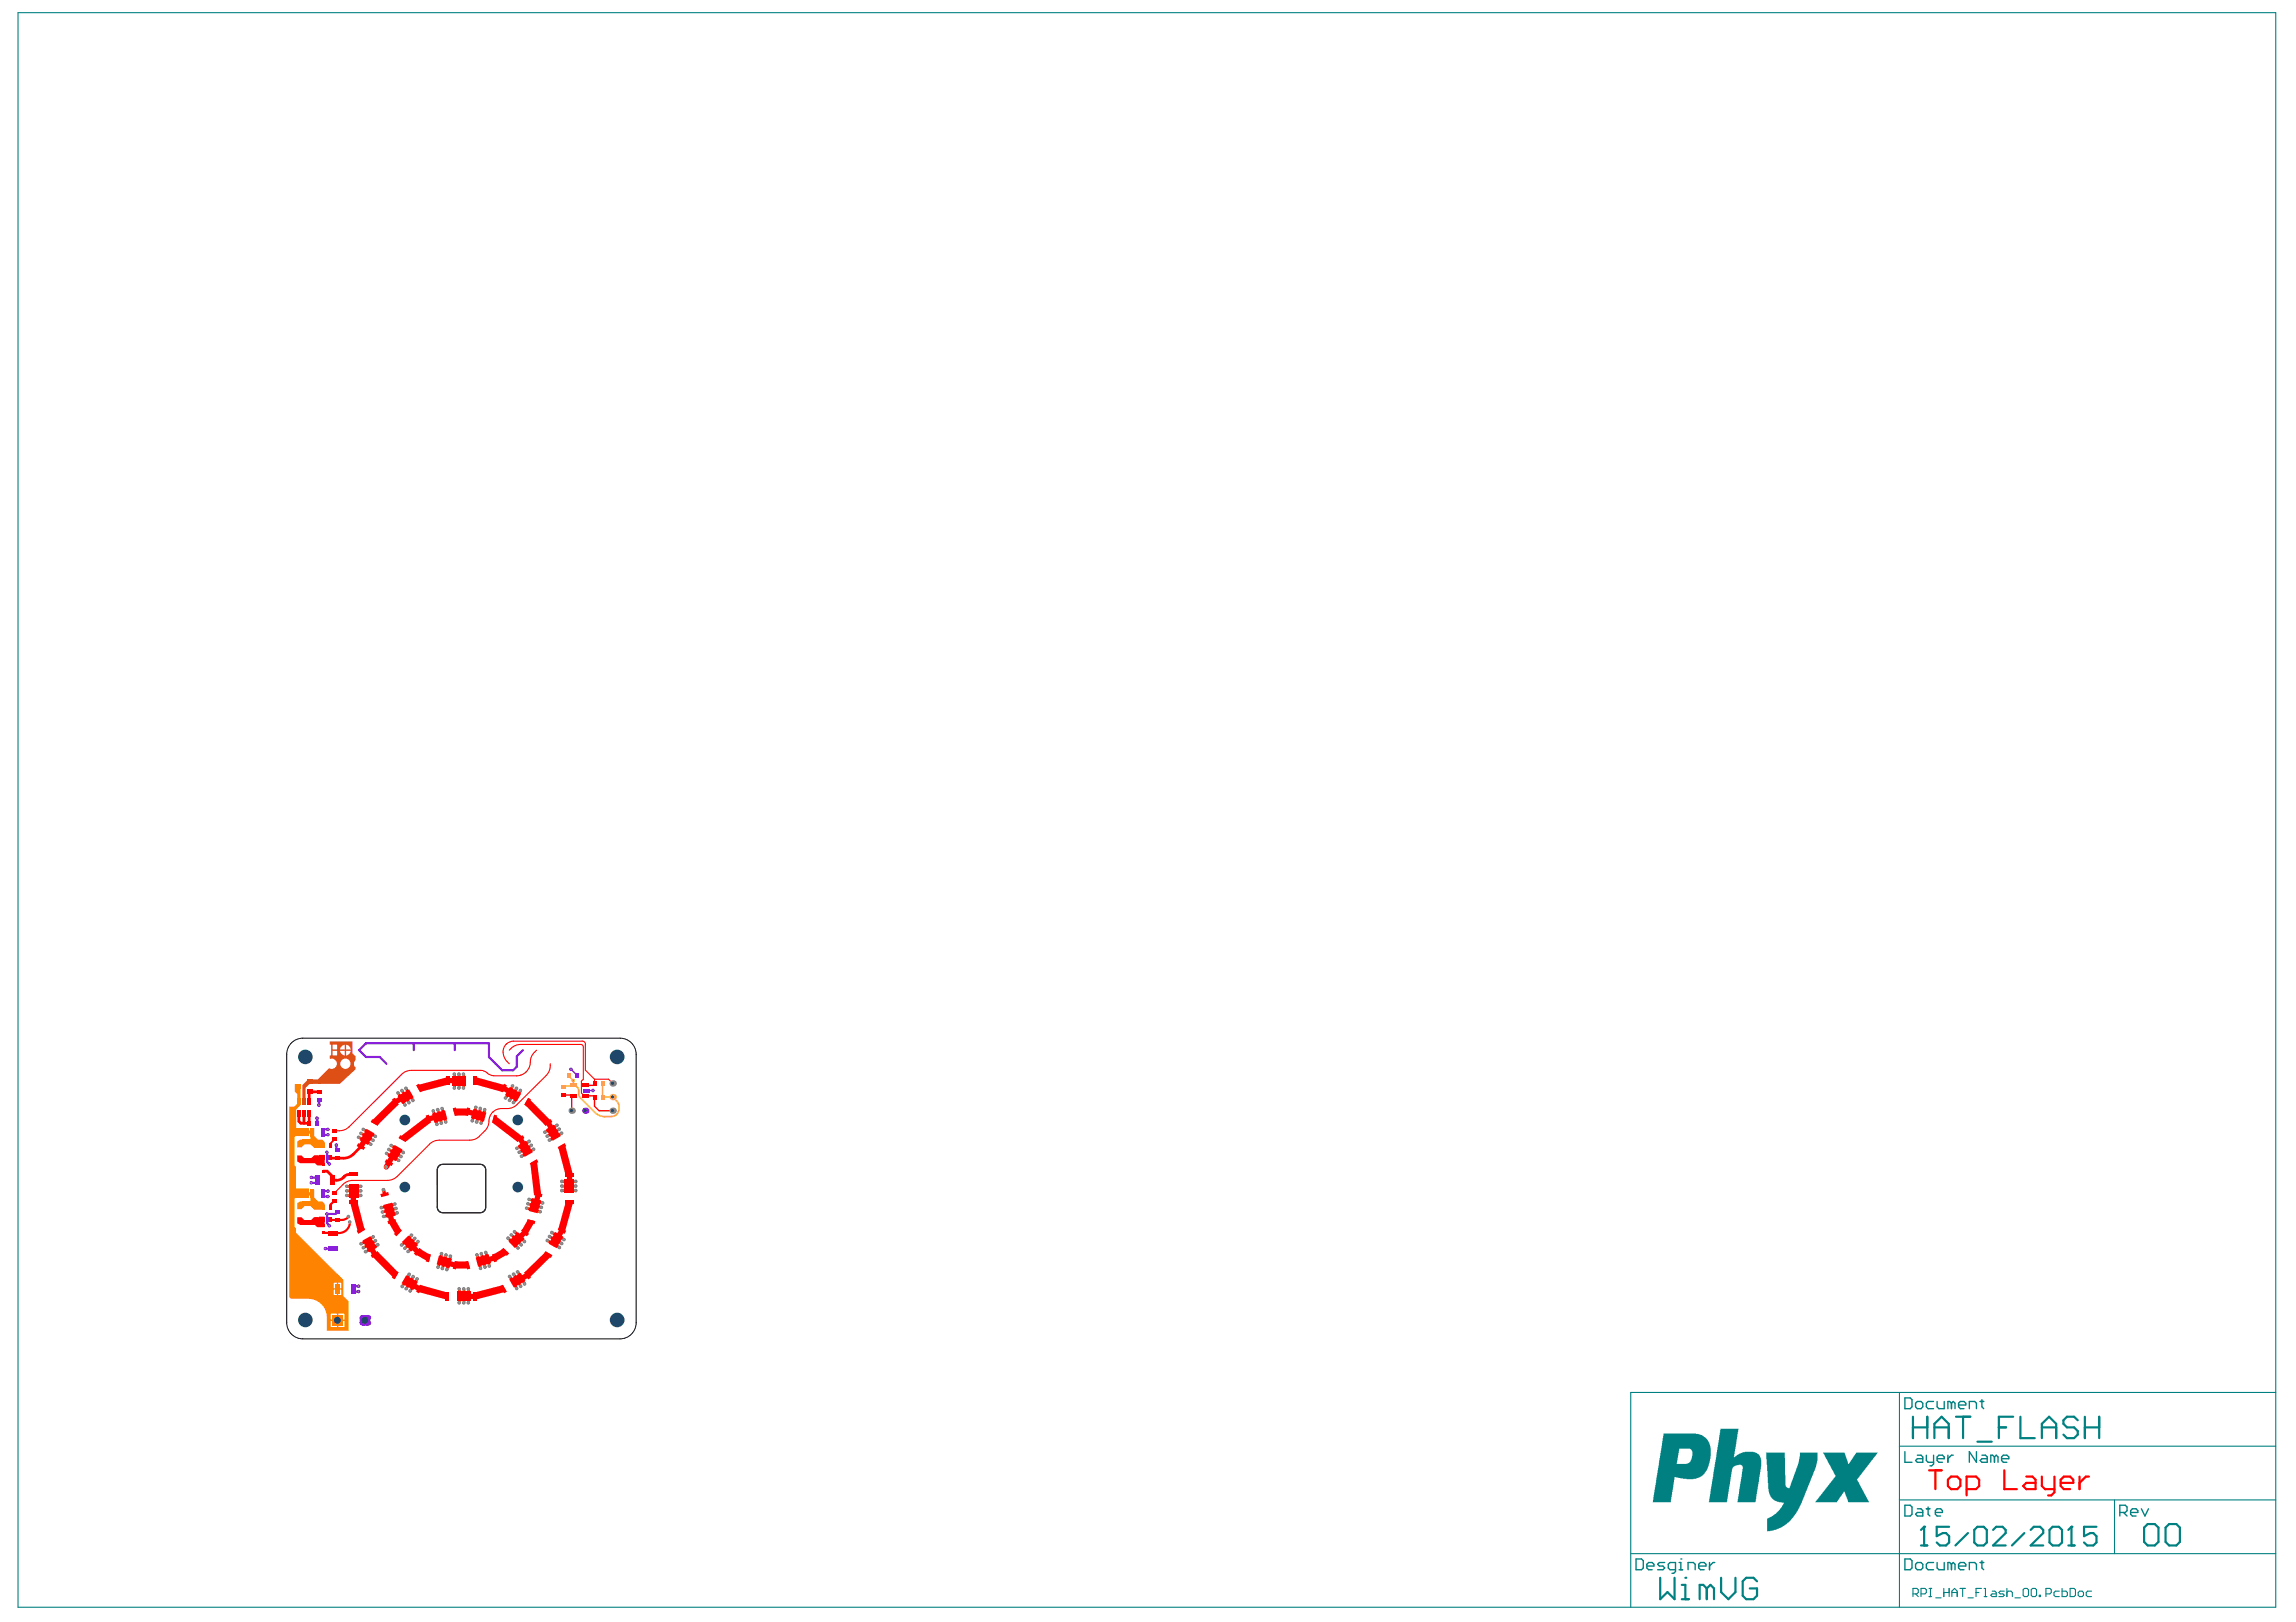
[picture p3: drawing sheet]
<svg xmlns="http://www.w3.org/2000/svg" width="297mm" height="210mm" viewBox="0 0 297 210" stroke-linecap="round" stroke-linejoin="round" font-family="sans-serif">
<g fill="#008080">
<path d="M228.5 188h2.4l.1 3.8a.68 .68 0 0 0 .2 .7l.3 .1 .2-.3 .1-.6 .9-2.3 .2-.9v-.5h2.2v1l-.3 1.3-.2 .2-.4 1.2-.3 .6-.8 2.2-.9 1.7-1.1 1.1-.8 .4-1 .4-.7 .1v-1.2a.42 .42 0 0 1 .4-.6l.7-.5 .4-.4 .4-.5 .3-.5-.7-.1-.5-.2-.5-.5-.2-.5z"/>
<path d="M235.8 188h2.8l.4 1.1 .1 .3h.1l.2-.2 .1-.3h.1l.6-.9h2.7l-1.4 2-.6 .5-.1 .3-.2 .2-.1 .3-.3 .1 1.6 3h-2.7l-.5-1.4h-.1l-.8 1.4h-2.9l2.6-3.2a.36 .36 0 0 0-.1-.5z"/>
<path d="M222.6 184.9h2.3l-.6 3.7 .8-.5 .6-.2h1.3l.5 .3 .3 .3 .1 .4v.9l-.8 4.6h-2.3l.6-4.1a.59 .59 0 0 0-.1-.7h-.4l-.5 .1v.1a.59 .59 0 0 0-.3 .7l-.7 3.9h-2.3z"/>
<path d="M215.2 185.5h4.2l.8 .2 .7 .6 .3 .5 .1 .6v1.4l-.2 .9-.3 .7-.3 .4-.5 .4-.9 .2h-.9l-1.6-.2-.4 3.2h-2.4zM217.2 187.5l-.3 1.9h1.3l.3-.1 .3-.5 .2-.5a.91 .91 0 0 0-.3-.8z"/>
</g>
<path d="M56.8 150.9l.5-.2h4.8l.4 .1a.69 .69 0 0 1 .3 .6v4.8a.69 .69 0 0 1-.7 .7h-4.8a.69 .69 0 0 1-.7-.7v-4.8z" fill="none" stroke="#808080" stroke-width=".13"/>
<g fill="none" stroke="#008080" stroke-width=".14">
<path d="M2.3 1.6h292.1v206.4h-292.1zM245.7 180.2v27.8M245.7 194.1h48.7M245.7 187.2h48.7M273.6 194.1v7M294.4 180.2h-83.4v27.8M211 201.1h83.4M247.5 206.3h.5l.2-.2v-.4l-.2-.1h-.5v1M247.8 206.3l.4 .3M248.5 206.3h.5l.2-.2v-.4l-.2-.1h-.5v1M249.6 205.6h.3M249.6 206.6h.3"/>
<path d="M249.7 205.6v1M250.4 206.8h.7M251.5 205.6v1M251.5 206.1h.7M252.2 205.6v1M252.5 206.1h.7M252.5 206.6v-.7l.4-.3 .3 .3v.7M253.6 205.6h.6M253.9 205.6v1M254.6 206.8h.7M255.6 206.1h.4M256.4 205.6h-.8v1"/>
<path d="M256.7 205.6h.2v1M256.7 206.6h.3M257.7 205.9h.4l.2 .2v.5h-.6l-.1-.2 .1-.1h.6M259.3 205.9h-.5l-.2 .2 .2 .2h.3l.2 .1-.2 .2h-.5M259.6 206.1l.2-.2h.4l.1 .2v.5M259.6 205.6v1M260.7 206.8h.7M261.9 205.6h.4l.1 .1v.7l-.1 .2h-.4l-.2-.2v-.7zM262.9 205.6h.4l.2 .1v.7l-.2 .2h-.4l-.1-.2v-.7zM263.8 206.4h.2v.2h-.2zM264.7 206.3h.5l.2-.2v-.4l-.2-.1h-.5v1M266.4 205.9h-.5l-.2 .2v.3l.2 .2h.5"/>
<path d="M266.8 205.6v1h.5l.2-.2v-.3l-.2-.2h-.5M267.8 205.6h.5l.2 .1v.7l-.2 .2h-.5zM268.9 206.1l.1-.2h.4l.1 .2v.3l-.1 .2h-.4l-.1-.2zM270.6 205.9h-.5l-.2 .2v.3l.2 .2h.5"/>
</g>
<g fill="none" stroke="#008080" stroke-width=".18">
<path d="M246.4 194.8h.7l.3 .2v1l-.3 .2h-.7zM246.4 180.9h.7l.3 .2v1l-.3 .2h-.7zM246.4 187.9v1.3h1M247.8 181.6l.2-.2h.5l.3 .2v.5l-.3 .2h-.5l-.2-.2zM248 195.3h.5l.3 .2v.7h-.8l-.2-.2 .2-.3h.8M248 188.3h.5l.3 .2v.7h-.8l-.2-.2 .2-.2h.8M249.2 195.3h.5M249.2 188.3v.7l.2 .2h.8M249.4 195v1l.3 .2M250.2 181.4h-.8l-.2 .2v.5l.2 .2h.8M250.2 188.3v1.2l-.3 .2h-.2M250.4 195.7h.9v-.2l-.2-.2h-.5l-.2 .2v.5l.2 .2h.5"/>
<path d="M250.6 188.8h.9v-.3l-.2-.2h-.5l-.2 .2v.5l.2 .2h.5M250.6 181.4v.7l.2 .2h.7v-.9M252 188.3v.9M252.5 181.6l-.3-.2h-.2v.9M252.5 181.6v.7M252.5 181.6l.2-.2 .2 .2v.7M252.7 188.3h-.2l-.5 .5M253.4 181.8h.9v-.2l-.2-.2h-.5l-.2 .2v.5l.2 .2h.5M254.8 182.3v-.9h.7l.2 .2v.7M255.7 187.9v1.3l-.9-1.3v1.3M256.2 181.4h.4M256.4 188.3h.5l.2 .2v.7h-.7l-.2-.2 .2-.2h.7"/>
<path d="M256.4 181.1v1l.2 .2M258 188.5l-.2-.2h-.2v.9M258 188.5v.7M258 188.5l.3-.2 .2 .2v.7M258.9 188.8h1v-.3l-.3-.2h-.4l-.3 .2v.5l.3 .2h.4M274.2 195.7h.8l.2-.2v-.5l-.2-.2h-.8v1.4M274.7 195.7l.5 .5M275.6 195.7h1v-.2l-.3-.2h-.4l-.3 .2v.5l.3 .2h.4M277 195.3l.5 .9 .5-.9M211.7 201.7h.7l.2 .3v.9l-.2 .2h-.7zM213.1 202.7h.9v-.3l-.3-.2h-.4l-.2 .2v.5l.2 .2h.4M215.4 202.2h-.7l-.2 .2 .2 .3h.4l.3 .2-.3 .2h-.6"/>
<path d="M216.8 203.1h-.7l-.3-.2v-.5l.3-.2h.7v1.2l-.3 .2h-.2M217.2 203.1h.5M217.2 202.2h.3v.9M217.5 201.7h.1M218.4 203.1v-.9h.7l.2 .2v.7M219.8 202.7h.9v-.3l-.2-.2h-.5l-.2 .2v.5l.2 .2h.5M221.2 202.2v.9M221.9 202.2h-.3l-.4 .5M246.4 201.7h.7l.3 .3v.9l-.3 .2h-.7zM247.8 202.4l.2-.2h.5l.3 .2v.5l-.3 .2h-.5l-.2-.2zM250.2 202.2h-.8l-.2 .2v.5l.2 .2h.8M250.6 202.2v.7l.2 .2h.7v-.9"/>
<path d="M252.5 202.4l-.3-.2h-.2v.9M252.5 202.4v.7M252.5 202.4l.2-.2 .2 .2v.7M253.4 202.7h.9v-.3l-.2-.2h-.5l-.2 .2v.5l.2 .2h.5M254.8 203.1v-.9h.7l.2 .2v.7M256.2 202.2h.4M256.4 202v.9l.2 .2"/>
</g>
<g fill="none" stroke="#008080" stroke-width=".28">
<path d="M247.5 183.3v2.8M247.5 184.7h1.8M248.5 200h.8M248.9 197.6h.1M248.9 197.6v2.4M248.9 197.6l-.4 .4M249.3 183.3v2.8M250.3 184.7h1.8M250.3 186.1v-1.8l.9-1 .9 1v1.8M252.2 197.6h-1.6v1.2l.8-.4h.4l.4 .4v.8l-.4 .4h-.8l-.4-.4M253 183.3h1.9M254 183.3v2.8"/>
<path d="M254.6 198.4l-1.6 1.6M255.4 198l.4-.4h.8l.4 .4v1.6l-.4 .4h-.8l-.4-.4zM255.8 186.6h1.9M257.9 198l.4-.4h.8l.4 .4v.4l-1.6 1.6h1.6M258.6 184.7h.9M260.4 183.3h-1.8v2.8M261.4 183.3v2.8h1.8M261.9 198.4l-1.6 1.6M262.7 198l.4-.4h.8l.4 .4v.4l-1.6 1.6h1.6M264.2 184.7h1.8M264.2 186.1v-1.8l.9-1 .9 1v1.8M265.1 198l.5-.4h.8l.4 .4v1.6l-.4 .4h-.8l-.5-.4z"/>
<path d="M267.6 200h.8M268 197.6h.1M268 197.6v2.4M268 197.6l-.4 .4M268.8 183.8l-.5-.5h-.9l-.4 .5v.5l.4 .4h.9l.5 .5v.5l-.5 .4h-.9l-.4-.4M269.7 184.7h1.9M269.7 183.3v2.8M271.2 197.6h-1.6v1.2l.8-.4h.4l.4 .4v.8l-.4 .4h-.8l-.4-.4M271.6 183.3v2.8M277.4 197.7l.4-.5h1l.4 .5v1.8l-.4 .5h-1l-.4-.5zM280.2 197.7l.4-.5h1l.4 .5v1.8l-.4 .5h-1l-.4-.5zM214.8 204.2v2.8l.9-1 .9 1v-2.8"/>
<path d="M217.6 207h.9M217.6 205.1h.4v1.9M218 204.2h.1M220.8 205.6l-.4-.5h-.5v1.9M220.8 205.6v1.4M220.8 205.6l.5-.5 .4 .5v1.4M222.7 204.2v1.8l.9 1 .9-1v-1.8M227.3 204.6l-.4-.4h-1l-.4 .4v1.9l.4 .5h1l.4-.5v-.9h-.9"/>
</g>
<g fill="#f00">
<path d="M43.1 147.3h.3v.1l-.5 .6v.6h-.3v-.7l.5-.4z"/>
<path d="M40.7 149.5h1.3v1.3h-1l-.3-.3z"/>
</g>
<path d="M38.1 140.3h.8v2.6h-.4v-1.3l-.4-.3z" fill="#fd8300"/>
<path d="M40.7 157.5h1.3v1.3h-1l-.3-.3z" fill="#f00"/>
<g fill="#fd8300">
<path d="M38.5 147.7l.3-.2h2l.4 .2v.8h-.6l-.4-.4h-.8l-.4 .4h-.5z"/>
<path d="M38.5 155.7l.3-.2h2l.4 .2v.8h-.6l-.4-.4h-.8l-.4 .4h-.5z"/>
</g>
<g fill="#f00">
<path d="M38.5 149.5h.5l.4 .4h.8l.4-.4h.6v.8l-.4 .2h-2l-.3-.2z"/>
<path d="M50.2 158l.9-.2 .8 1.5-.6 .6z"/>
<path d="M48 145.2l3.1-3.1 .5 .8-2.8 2.7z"/>
<path d="M54.3 166.3l3.8 1v1l-4.2-1.2z"/>
<path d="M53.6 162.2l.6-.6 1.5 .8-.2 .9z"/>
<path d="M58.6 143.5h2.2l-.3 .9h-1.6z"/>
<path d="M68.3 157.8l.9 .2-1.1 1.9-.6-.6z"/>
<path d="M38.5 157.5h.5l.4 .4h.8l.4-.4h.6v.8l-.4 .2h-2l-.3-.2z"/>
<path d="M48 162.4l.8-.5 2.7 2.8-.4 .8z"/>
<path d="M53.9 140.5l4.2-1.2v1l-3.7 1z"/>
<path d="M58.9 163.3h1.6l.3 .9h-2.2z"/>
<path d="M72.2 148.5l.9-.5 1.1 4.2h-1z"/>
<path d="M73.2 155.4h1l-1.2 4.2-.8-.4z"/>
</g>
<path d="M40.2 154h.4v1l.5 .5h.6l.3 .3v.8h-1.3l-.5-.6z" fill="#fd8300"/>
<g fill="#f00">
<path d="M61.3 167.3l3.8-1 .4 .8-4.2 1.2z"/>
<path d="M63.7 162.4l1.4-.8 .8 .6-2 1.1z"/>
<path d="M68.3 142.1l3.1 3.1-.8 .5-2.7-2.8z"/>
</g>
<path d="M40.2 146h.4v1l.5 .5h.6l.3 .3v.8h-1.3l-.5-.6z" fill="#fd8300"/>
<path d="M39.1 140.4l.8-.7h1.7v.6h-1.5l-.6 .5v2.1h-.4z" fill="#de4f16"/>
<g fill="#f00">
<path d="M45.2 155.4h1l1 3.8-.8 .4z"/>
<path d="M51.6 147.3l3.9-3 .2 1-3.2 2.5z"/>
<path d="M61.3 139.3l4.3 1.2-.5 .8-3.8-1z"/>
<path d="M67.8 164.7l2.8-2.7 .8 .4-3.1 3.1z"/>
<path d="M68.6 150.5l.8-.4 .7 4.8-1-.3z"/>
</g>
<path d="M42.7 134.8h2.9v1.5l.4 .4a.84 .84 0 0 1-.2 .8v.3l.2 .3v.3l-2 1.9h-2.9v-.6l1.5-1.5a.66 .66 0 0 0 1-.4 .66 .66 0 0 0-.9-.8v-.4h.1v-1.4h-.1zM44.8 135.2v.6h.6l-.2-.4zM44.2 135.4l-.2 .4h.6v-.6zM43 135.2v.6h.6v-.6zM44.8 136v.6h.1a.67 .67 0 0 0 .5-.6zM44 136l.2 .4 .4 .2v-.6zM43 136v.6h.6v-.6zM44 137.7a.67 .67 0 0 0 1.3 0 .67 .67 0 0 0-1.3 0z" fill="#de4f16"/>
<path d="M63.9 144.3l3.9 3-.9 .5-3.2-2.5z" fill="#f00"/>
<path d="M37.4 143.2h.9v2.8h1.7v.4h.4v.2h-.4v.4h-1.7l-.2 .2v3.5l.2 .2v2.9h1.7v.6h.4v.2h-.4v.4h-1.7l-.2 .1v3.6l.2 .2v.6l6.1 6.1v2.1l.7 .7v3.8h-2.8a5 5 0 0 0-.3-2.8 2.4 2.4 0 0 0-2.1-1.3h-2.1a.36 .36 0 0 1-.4-.4zM43.8 166v.7h.4v-.7zM43.2 166v.7h.4v-.7zM43.8 166.9v.7h.4v-.7zM43.2 166.9v.7h.4v-.7zM43.8 170v.8h.8v-.8zM42.8 170v.8h.8v-.8zM43.8 171v.7h.8v-.7zM42.8 171v.7h.8v-.7z" fill="#fd8300"/>
<path d="M56.8 150.9l.5-.2h4.8l.4 .1a.69 .69 0 0 1 .3 .6v4.8a.69 .69 0 0 1-.7 .7h-4.8a.69 .69 0 0 1-.7-.7v-4.8z" fill="none" stroke="#808080" stroke-width=".13"/>
<g fill="none" stroke="#f00" stroke-width=".35">
<path d="M58.8 139v1.8M59.4 139v1.8M60 139v1.8M38.7 144.2v.9l.2 .3h1.1v-1.2M39.3 144.2v1.2M41.3 141.3h-1.1l-.2 .2v1M41.8 151.6h.5l.7 .7v.4a1.54 1.54 0 0 0 1.4-.3M44.4 152.4h.1M44.6 152.2h.1M44.6 152.2l-.2 .2M44.9 154.7h1.8M44.9 153.5h1.8"/>
<path d="M44.9 154.1h1.8M45.7 152a1.25 1.25 0 0 0-1.1 .2M46.4 147.2l1.6 .9M46.7 148.4a3.2 3.2 0 0 1-1.9 1.4l-2 .1M46.7 146.7l1.6 .9M47 146.2l1.6 .9M50 149.3l1.6 .9M50.3 148.8l1.6 .9M50.6 148.3l1.6 .9M51.1 155.8l-1.7 .5M51.2 156.4l-1.7 .5M51.4 157l-1.7 .4"/>
<path d="M51.5 141.4l.9 1.6M52 141.1l.9 1.6M52.5 140.8l.9 1.6M53.3 159.9l-1.3 1.2M56.1 143.8l.4 1.7M56.7 143.6l.4 1.8M57.2 143.5l.5 1.7M61.6 143.3l-.5 1.7M62.2 143.5l-.5 1.7M62.7 143.6l-.4 1.7M66.2 159.8l1.2 1.3M66.3 140.5l-.9 1.6"/>
<path d="M66.6 159.4l1.3 1.3M66.8 140.8l-.9 1.6M67.4 141.1l-.9 1.6M68.2 156.4l1.7 .4M68.3 155.8l1.8 .5M68.5 155.2l1.7 .5M68.5 147.7l-1.6 .9M68.8 148.2l-1.6 .9M69.1 148.7l-1.6 .9M71.4 159.5l1.6 .9M72.1 145.6l-1.6 .9M72.4 146.1l-1.6 .9"/>
<path d="M72.7 146.7l-1.6 .9M72.7 153.5h1.8M72.7 154.1h1.8M72.7 152.9h1.8M48.3 160.1l-1.6 .9M48.6 160.6l-1.6 .9M48.9 161.1l-1.6 .9M53 164.9l-.9 1.6M53.5 165.2l-.9 1.6M53.7 160.3l-1.3 1.2M54 165.5l-.9 1.6M54.1 160.7l-1.3 1.3"/>
<path d="M57.1 162.3l-.4 1.7M57.7 162.4l-.4 1.8M58.3 162.6l-.5 1.7M59.4 166.8v1.8M60 166.8v1.8M60.6 166.8v1.8M61.7 162.4l.5 1.7M62.3 162.3l.5 1.7M62.9 162.1l.4 1.7M65.7 160.2l1.3 1.3M66 165.2l.9 1.6M66.5 164.9l.9 1.6"/>
<path d="M67 164.6l.9 1.6M70.8 160.5l1.6 .9M71.1 160l1.6 .9"/>
</g>
<path d="M53.5 135v.9M58.8 135v.9M67.7 135.9l-.8 .8v1.3l-.5 .5h-1.4l-1.7-1.7v-1.8h-16l-.8 .9 .8 .9h1.8l.9 .9M40.3 152.4h.7v.7h-.7M42.3 149.1v1.2l.3 .3M42.4 146.2h-.7v.7h.7M42.4 154.2h-.7v.6h.7M43.5 156.8h.2l-.3 .3h-1.1v1.2l.3 .3M43.5 148.2v.6h.2M42.1 161.6h1M46.4 166.5h-.7v.6h.7" fill="none" stroke="#8a20db" stroke-width=".28"/>
<path d="M41 144.7v.7M41.3 142.4v.6" fill="none" stroke="#8a20db" stroke-width=".35"/>
<g fill="none" stroke="#f00" stroke-width=".28">
<path d="M42.8 149.8v.1M43.3 155.4l-.5 .5v.3M45 157.6l-.2 .1-.6 .2h-1.4v-.1M45.1 157.5l-.1 .1M45.3 158.1a1.43 1.43 0 0 1-1.5 1.5h-2M249.6 190.3h1.6M250.4 190.3v2.4M252 191.5l.4-.4h.8l.4 .4v.8l-.4 .4h-.8l-.4-.4zM254.4 192.7h1.2l.5-.4v-.8l-.5-.4h-1.2v2.4M259.3 190.3v2.4h1.6M262.1 191.1h.8l.4 .4v1.2h-1.2l-.4-.4 .4-.4h1.2M264.2 191.1v1.2l.4 .4h1.2"/>
<path d="M265.8 191.1v2l-.4 .4h-.4M266.6 191.9h1.6v-.4l-.4-.4h-.8l-.4 .4v.8l.4 .4h.8M269 191.1v1.6M270.3 191.1h-.5l-.8 .8"/>
</g>
<g fill="none" stroke="#f00" stroke-width=".14">
<path d="M65.1 136.1a1.73 1.73 0 0 0 .5 1.3M65.5 135.1a1.5 1.5 0 0 0-.4 1M65.5 135.1h.1M65.6 137.4l.3 .3M65.9 135.9a1.9 1.9 0 0 1 1.5-.7h7.9l.2 .3v4.2l-.3 .2v1.5l.4 .4h.2M68.1 138.7l-.5 .3-.6 .2h-3.1a1.62 1.62 0 0 1-1.1-.5l-.6-.2h-9a1.77 1.77 0 0 0-1.2 .5l-6.8 6.8M68.1 138.7h.1M69.4 135.9a2.18 2.18 0 0 0-.8 1.9l-.2 .5-.3 .4M71.2 137.7a1.88 1.88 0 0 1-.5 1.5l-3.8 3.7a2.13 2.13 0 0 1-2 .6 1.66 1.66 0 0 0-1.2 .4M75.3 134.7l.4 .2v.2M75.3 134.7h-8.9l-.5 .1-.4 .3M75.7 135.1v3.4l1.2 1.2"/>
<path d="M76.9 139.7v.6M76.9 139.7h1.8l.6 .5M45.2 145.8a2.08 2.08 0 0 1-1.9 .5M62.7 146.3a2.53 2.53 0 0 1-1.9 1.3h-4a1.77 1.77 0 0 0-1.2 .5l-4.2 4.1a1.82 1.82 0 0 1-1.3 .6h-4.5a1.77 1.77 0 0 0-1.2 .5l-1.1 1.1M63.7 143.9a1.9 1.9 0 0 0-.5 1.5l-.2 .7-.3 .2M63.7 143.9h.1"/>
</g>
<path d="M42.8 148.1v.1M72.9 141.6l1.3 .2h-.2v1.9M75.8 141.8h1.1M76.9 140.3v.2h-1.1M76.9 142v1.2l.6 .5h1.8" fill="none" stroke="#f00" stroke-width=".18"/>
<g fill="none" stroke="#f00" stroke-width=".69">
<path d="M57.9 139.8h1.4l.1 .1M45.8 154.1l-.1 .1v1.4M47.4 147.1l-.7 1.3M50.4 156.6l.3 1.5M51 149.2l-1 1.8M52.5 141.9l-1.4 .7M56.9 144.5l-1.5 .3M60.5 143.9l1.4 .4M65.1 140.8l1.3 .7v.1M67.3 147.3l.7 1.3M67.9 159.5l-1.1 1M69.6 154.6l-.4 1.4"/>
<path d="M70.9 145.3l.7 1.3M72.7 159.2l-.8 1.3M73.7 152v1.4l-.1 .1M47.8 161v.1l.7 1.3M53 166v.1l1.3 .7M53 160.9l1.1 1.1M57.5 163.3l1.4 .4M60 167.7l.1 .1h1.4M64 162.8l-1.5 .3M68.3 165l-1.3 .7h-.1"/>
</g>
<path d="M73.6 139.2l.6 .7v.6M73 140.5h1.1M74.2 140.5h.1M78 140.3v1.7" fill="none" stroke="#ffc51a" stroke-width=".18"/>
<path d="M74.2 140.5a.75 .75 0 0 1 .7 1l.2 .6 1.9 1.9a2.31 2.31 0 0 0 2.1 .5M79.3 142h.1M79.3 142v.1M79.3 142a1.9 1.9 0 0 1 .7 .9l.1 .2a1.1 1.1 0 0 1-1 1.4M79.3 142h-1.3" fill="none" stroke="#ffc51a" stroke-width=".21"/>
<path d="M37.8 154.5h2.6M37.8 146.5h2.6M38.7 142.5v.4l-.9 .9v19.7l2.7 2.6" fill="none" stroke="#fd8300" stroke-width=".42"/>
<path d="M49.6 154l.2 .6" fill="none" stroke="#f00" stroke-width=".42"/>
<path d="M73.9 138.4l.7 .7M74.6 139.1l.1 .1M75.8 141.1h.9" fill="none" stroke="#8a20db" stroke-width=".18"/>
<circle cx="50" cy="151" r=".23" fill="#808080"/>
<circle cx="50" cy="151" r=".1" fill="#a6968d"/>
<circle cx="49.6" cy="154" r=".24" fill="#808080"/>
<circle cx="49.6" cy="154" r=".1" fill="#a6968d"/>
<circle cx="45.3" cy="158.1" r=".23" fill="#808080"/>
<circle cx="45.3" cy="158.1" r=".09" fill="#a6968d"/>
<circle cx="45.1" cy="157.4" r=".24" fill="#808080"/>
<circle cx="45.1" cy="157.4" r=".1" fill="#a6968d"/>
<circle cx="46.4" cy="166.4" r=".24" fill="#8a20db"/>
<circle cx="46.4" cy="166.4" r=".1" fill="#a6968d"/>
<circle cx="46.4" cy="167.1" r=".23" fill="#8a20db"/>
<circle cx="46.4" cy="167.1" r=".1" fill="#a6968d"/>
<circle cx="42.4" cy="154.1" r=".23" fill="#8a20db"/>
<circle cx="42.4" cy="154.1" r=".09" fill="#a6968d"/>
<circle cx="42.4" cy="154.8" r=".23" fill="#8a20db"/>
<circle cx="42.4" cy="154.8" r=".09" fill="#a6968d"/>
<circle cx="42.4" cy="146.2" r=".23" fill="#8a20db"/>
<circle cx="42.4" cy="146.2" r=".09" fill="#a6968d"/>
<circle cx="42.4" cy="146.8" r=".23" fill="#8a20db"/>
<circle cx="42.4" cy="146.9" r=".09" fill="#a6968d"/>
<circle cx="40.3" cy="152.4" r=".23" fill="#8a20db"/>
<circle cx="40.3" cy="152.4" r=".1" fill="#a6968d"/>
<circle cx="40.3" cy="153.1" r=".23" fill="#8a20db"/>
<circle cx="40.3" cy="153.1" r=".1" fill="#a6968d"/>
<circle cx="42.1" cy="161.6" r=".23" fill="#8a20db"/>
<circle cx="42.1" cy="161.6" r=".1" fill="#a6968d"/>
<circle cx="42.3" cy="157.1" r=".23" fill="#8a20db"/>
<circle cx="42.3" cy="157.1" r=".09" fill="#a6968d"/>
<circle cx="42.6" cy="158.6" r=".24" fill="#8a20db"/>
<circle cx="42.6" cy="158.6" r=".1" fill="#a6968d"/>
<circle cx="50.6" cy="148.2" r=".23" fill="#808080"/>
<circle cx="50.6" cy="148.2" r=".09" fill="#a6968d"/>
<circle cx="52.2" cy="149.2" r=".23" fill="#808080"/>
<circle cx="52.2" cy="149.1" r=".1" fill="#a6968d"/>
<circle cx="51.6" cy="150.2" r=".23" fill="#808080"/>
<circle cx="51.6" cy="150.2" r=".1" fill="#a6968d"/>
<circle cx="50" cy="149.3" r=".23" fill="#808080"/>
<circle cx="50" cy="149.3" r=".09" fill="#a6968d"/>
<circle cx="51.9" cy="149.7" r=".24" fill="#808080"/>
<circle cx="51.9" cy="149.7" r=".1" fill="#a6968d"/>
<circle cx="50.3" cy="148.7" r=".23" fill="#808080"/>
<circle cx="50.3" cy="148.7" r=".09" fill="#a6968d"/>
<circle cx="69" cy="148.7" r=".23" fill="#808080"/>
<circle cx="69" cy="148.7" r=".1" fill="#a6968d"/>
<circle cx="67.5" cy="149.6" r=".23" fill="#808080"/>
<circle cx="67.5" cy="149.6" r=".1" fill="#a6968d"/>
<circle cx="66.9" cy="148.6" r=".24" fill="#808080"/>
<circle cx="66.9" cy="148.6" r=".1" fill="#a6968d"/>
<circle cx="68.4" cy="147.7" r=".24" fill="#808080"/>
<circle cx="68.4" cy="147.7" r=".1" fill="#a6968d"/>
<circle cx="67.2" cy="149.1" r=".24" fill="#808080"/>
<circle cx="67.2" cy="149.1" r=".1" fill="#a6968d"/>
<circle cx="68.7" cy="148.2" r=".23" fill="#808080"/>
<circle cx="68.7" cy="148.2" r=".09" fill="#a6968d"/>
<circle cx="49.5" cy="156.9" r=".23" fill="#808080"/>
<circle cx="49.5" cy="156.8" r=".09" fill="#a6968d"/>
<circle cx="51.2" cy="156.4" r=".23" fill="#808080"/>
<circle cx="51.2" cy="156.4" r=".09" fill="#a6968d"/>
<circle cx="49.6" cy="157.4" r=".23" fill="#808080"/>
<circle cx="49.6" cy="157.4" r=".1" fill="#a6968d"/>
<circle cx="51.4" cy="156.9" r=".24" fill="#808080"/>
<circle cx="51.4" cy="156.9" r=".1" fill="#a6968d"/>
<circle cx="51.1" cy="155.8" r=".23" fill="#808080"/>
<circle cx="51.1" cy="155.8" r=".09" fill="#a6968d"/>
<circle cx="49.3" cy="156.3" r=".24" fill="#808080"/>
<circle cx="49.3" cy="156.3" r=".1" fill="#a6968d"/>
<circle cx="51.9" cy="161.1" r=".23" fill="#808080"/>
<circle cx="52" cy="161.1" r=".1" fill="#a6968d"/>
<circle cx="53.2" cy="159.8" r=".24" fill="#808080"/>
<circle cx="53.2" cy="159.8" r=".1" fill="#a6968d"/>
<circle cx="54.1" cy="160.7" r=".23" fill="#808080"/>
<circle cx="54.1" cy="160.7" r=".09" fill="#a6968d"/>
<circle cx="52.8" cy="161.9" r=".23" fill="#808080"/>
<circle cx="52.8" cy="161.9" r=".09" fill="#a6968d"/>
<circle cx="53.7" cy="160.3" r=".23" fill="#808080"/>
<circle cx="53.7" cy="160.3" r=".09" fill="#a6968d"/>
<circle cx="52.4" cy="161.5" r=".23" fill="#808080"/>
<circle cx="52.4" cy="161.5" r=".1" fill="#a6968d"/>
<circle cx="56.6" cy="164" r=".23" fill="#808080"/>
<circle cx="56.7" cy="164" r=".1" fill="#a6968d"/>
<circle cx="57.1" cy="162.2" r=".24" fill="#808080"/>
<circle cx="57.1" cy="162.2" r=".1" fill="#a6968d"/>
<circle cx="58.3" cy="162.5" r=".23" fill="#808080"/>
<circle cx="58.3" cy="162.5" r=".09" fill="#a6968d"/>
<circle cx="57.8" cy="164.3" r=".23" fill="#808080"/>
<circle cx="57.8" cy="164.3" r=".09" fill="#a6968d"/>
<circle cx="57.7" cy="162.4" r=".23" fill="#808080"/>
<circle cx="57.7" cy="162.4" r=".09" fill="#a6968d"/>
<circle cx="57.2" cy="164.1" r=".24" fill="#808080"/>
<circle cx="57.2" cy="164.1" r=".1" fill="#a6968d"/>
<circle cx="62.2" cy="164.1" r=".23" fill="#808080"/>
<circle cx="62.2" cy="164.1" r=".09" fill="#a6968d"/>
<circle cx="61.7" cy="162.4" r=".23" fill="#808080"/>
<circle cx="61.7" cy="162.4" r=".09" fill="#a6968d"/>
<circle cx="62.8" cy="162.1" r=".23" fill="#808080"/>
<circle cx="62.8" cy="162.1" r=".1" fill="#a6968d"/>
<circle cx="63.3" cy="163.8" r=".24" fill="#808080"/>
<circle cx="63.3" cy="163.8" r=".1" fill="#a6968d"/>
<circle cx="62.3" cy="162.2" r=".23" fill="#808080"/>
<circle cx="62.3" cy="162.2" r=".1" fill="#a6968d"/>
<circle cx="62.7" cy="164" r=".23" fill="#808080"/>
<circle cx="62.7" cy="164" r=".1" fill="#a6968d"/>
<circle cx="67" cy="161.5" r=".23" fill="#808080"/>
<circle cx="67" cy="161.5" r=".09" fill="#a6968d"/>
<circle cx="65.7" cy="160.2" r=".24" fill="#808080"/>
<circle cx="65.7" cy="160.2" r=".1" fill="#a6968d"/>
<circle cx="66.6" cy="159.4" r=".23" fill="#808080"/>
<circle cx="66.6" cy="159.4" r=".09" fill="#a6968d"/>
<circle cx="67.8" cy="160.7" r=".24" fill="#808080"/>
<circle cx="67.8" cy="160.7" r=".1" fill="#a6968d"/>
<circle cx="66.2" cy="159.8" r=".23" fill="#808080"/>
<circle cx="66.1" cy="159.8" r=".1" fill="#a6968d"/>
<circle cx="67.4" cy="161.1" r=".24" fill="#808080"/>
<circle cx="67.4" cy="161.1" r=".1" fill="#a6968d"/>
<circle cx="69.9" cy="156.8" r=".23" fill="#808080"/>
<circle cx="69.9" cy="156.8" r=".09" fill="#a6968d"/>
<circle cx="68.1" cy="156.4" r=".23" fill="#808080"/>
<circle cx="68.1" cy="156.3" r=".1" fill="#a6968d"/>
<circle cx="68.4" cy="155.2" r=".23" fill="#808080"/>
<circle cx="68.4" cy="155.2" r=".1" fill="#a6968d"/>
<circle cx="70.2" cy="155.7" r=".24" fill="#808080"/>
<circle cx="70.2" cy="155.7" r=".1" fill="#a6968d"/>
<circle cx="68.3" cy="155.8" r=".23" fill="#808080"/>
<circle cx="68.3" cy="155.8" r=".1" fill="#a6968d"/>
<circle cx="70" cy="156.2" r=".24" fill="#808080"/>
<circle cx="70" cy="156.2" r=".1" fill="#a6968d"/>
<circle cx="62.7" cy="143.6" r=".23" fill="#808080"/>
<circle cx="62.7" cy="143.6" r=".1" fill="#a6968d"/>
<circle cx="62.2" cy="145.3" r=".23" fill="#808080"/>
<circle cx="62.2" cy="145.3" r=".09" fill="#a6968d"/>
<circle cx="61.1" cy="145" r=".24" fill="#808080"/>
<circle cx="61.1" cy="145" r=".1" fill="#a6968d"/>
<circle cx="61.6" cy="143.3" r=".23" fill="#808080"/>
<circle cx="61.6" cy="143.3" r=".1" fill="#a6968d"/>
<circle cx="61.7" cy="145.2" r=".24" fill="#808080"/>
<circle cx="61.7" cy="145.2" r=".1" fill="#a6968d"/>
<circle cx="62.1" cy="143.5" r=".23" fill="#808080"/>
<circle cx="62.1" cy="143.5" r=".09" fill="#a6968d"/>
<circle cx="57.2" cy="143.5" r=".23" fill="#808080"/>
<circle cx="57.2" cy="143.5" r=".09" fill="#a6968d"/>
<circle cx="57.7" cy="145.2" r=".23" fill="#808080"/>
<circle cx="57.7" cy="145.2" r=".09" fill="#a6968d"/>
<circle cx="56.5" cy="145.5" r=".23" fill="#808080"/>
<circle cx="56.5" cy="145.5" r=".1" fill="#a6968d"/>
<circle cx="56" cy="143.8" r=".23" fill="#808080"/>
<circle cx="56" cy="143.8" r=".09" fill="#a6968d"/>
<circle cx="57.1" cy="145.4" r=".24" fill="#808080"/>
<circle cx="57.1" cy="145.4" r=".1" fill="#a6968d"/>
<circle cx="56.6" cy="143.6" r=".24" fill="#808080"/>
<circle cx="56.6" cy="143.6" r=".1" fill="#a6968d"/>
<circle cx="43.5" cy="148.2" r=".23" fill="#8a20db"/>
<circle cx="43.5" cy="148.2" r=".09" fill="#a6968d"/>
<circle cx="42.6" cy="150.6" r=".24" fill="#8a20db"/>
<circle cx="42.6" cy="150.6" r=".1" fill="#a6968d"/>
<circle cx="42.3" cy="149.1" r=".23" fill="#8a20db"/>
<circle cx="42.3" cy="149.1" r=".09" fill="#a6968d"/>
<circle cx="41.2" cy="143" r=".23" fill="#8a20db"/>
<circle cx="41.2" cy="143" r=".09" fill="#a6968d"/>
<circle cx="41" cy="144.7" r=".23" fill="#8a20db"/>
<circle cx="41" cy="144.7" r=".1" fill="#a6968d"/>
<circle cx="76.7" cy="141.1" r=".23" fill="#8a20db"/>
<circle cx="76.7" cy="141.1" r=".1" fill="#a6968d"/>
<circle cx="46.7" cy="154.1" r=".23" fill="#808080"/>
<circle cx="46.7" cy="154.1" r=".09" fill="#a6968d"/>
<circle cx="44.9" cy="154.1" r=".24" fill="#808080"/>
<circle cx="44.9" cy="154.1" r=".1" fill="#a6968d"/>
<circle cx="46.7" cy="153.5" r=".23" fill="#808080"/>
<circle cx="46.7" cy="153.5" r=".09" fill="#a6968d"/>
<circle cx="44.9" cy="153.5" r=".23" fill="#808080"/>
<circle cx="44.9" cy="153.5" r=".1" fill="#a6968d"/>
<circle cx="44.9" cy="154.7" r=".23" fill="#808080"/>
<circle cx="44.9" cy="154.7" r=".09" fill="#a6968d"/>
<circle cx="46.7" cy="154.7" r=".23" fill="#808080"/>
<circle cx="46.7" cy="154.7" r=".09" fill="#a6968d"/>
<circle cx="48.9" cy="161.1" r=".24" fill="#808080"/>
<circle cx="48.9" cy="161.1" r=".1" fill="#a6968d"/>
<circle cx="47.3" cy="162" r=".24" fill="#808080"/>
<circle cx="47.3" cy="162" r=".1" fill="#a6968d"/>
<circle cx="46.7" cy="161" r=".23" fill="#808080"/>
<circle cx="46.7" cy="161" r=".1" fill="#a6968d"/>
<circle cx="48.3" cy="160.1" r=".23" fill="#808080"/>
<circle cx="48.3" cy="160.1" r=".1" fill="#a6968d"/>
<circle cx="47" cy="161.5" r=".23" fill="#808080"/>
<circle cx="47" cy="161.5" r=".09" fill="#a6968d"/>
<circle cx="48.6" cy="160.6" r=".24" fill="#808080"/>
<circle cx="48.6" cy="160.6" r=".1" fill="#a6968d"/>
<circle cx="54" cy="165.5" r=".23" fill="#808080"/>
<circle cx="54" cy="165.5" r=".09" fill="#a6968d"/>
<circle cx="53.1" cy="167.1" r=".24" fill="#808080"/>
<circle cx="53.1" cy="167.1" r=".1" fill="#a6968d"/>
<circle cx="52" cy="166.5" r=".24" fill="#808080"/>
<circle cx="52" cy="166.5" r=".1" fill="#a6968d"/>
<circle cx="52.9" cy="164.9" r=".24" fill="#808080"/>
<circle cx="52.9" cy="164.9" r=".1" fill="#a6968d"/>
<circle cx="52.5" cy="166.8" r=".23" fill="#808080"/>
<circle cx="52.5" cy="166.8" r=".09" fill="#a6968d"/>
<circle cx="53.4" cy="165.2" r=".24" fill="#808080"/>
<circle cx="53.4" cy="165.2" r=".1" fill="#a6968d"/>
<circle cx="60.6" cy="166.8" r=".23" fill="#808080"/>
<circle cx="60.6" cy="166.8" r=".1" fill="#a6968d"/>
<circle cx="60.6" cy="168.6" r=".24" fill="#808080"/>
<circle cx="60.6" cy="168.6" r=".1" fill="#a6968d"/>
<circle cx="59.4" cy="168.6" r=".24" fill="#808080"/>
<circle cx="59.4" cy="168.6" r=".1" fill="#a6968d"/>
<circle cx="59.4" cy="166.8" r=".23" fill="#808080"/>
<circle cx="59.4" cy="166.8" r=".1" fill="#a6968d"/>
<circle cx="60" cy="168.6" r=".23" fill="#808080"/>
<circle cx="60" cy="168.6" r=".09" fill="#a6968d"/>
<circle cx="60" cy="166.8" r=".23" fill="#808080"/>
<circle cx="60" cy="166.8" r=".09" fill="#a6968d"/>
<circle cx="67" cy="164.6" r=".23" fill="#808080"/>
<circle cx="67" cy="164.6" r=".1" fill="#a6968d"/>
<circle cx="67.9" cy="166.2" r=".23" fill="#808080"/>
<circle cx="67.9" cy="166.2" r=".1" fill="#a6968d"/>
<circle cx="66.8" cy="166.8" r=".23" fill="#808080"/>
<circle cx="66.8" cy="166.8" r=".09" fill="#a6968d"/>
<circle cx="65.9" cy="165.2" r=".24" fill="#808080"/>
<circle cx="65.9" cy="165.2" r=".1" fill="#a6968d"/>
<circle cx="67.4" cy="166.5" r=".23" fill="#808080"/>
<circle cx="67.4" cy="166.5" r=".09" fill="#a6968d"/>
<circle cx="66.4" cy="164.9" r=".24" fill="#808080"/>
<circle cx="66.4" cy="164.9" r=".1" fill="#a6968d"/>
<circle cx="71.4" cy="159.5" r=".24" fill="#808080"/>
<circle cx="71.4" cy="159.5" r=".1" fill="#a6968d"/>
<circle cx="73" cy="160.4" r=".23" fill="#808080"/>
<circle cx="73" cy="160.4" r=".1" fill="#a6968d"/>
<circle cx="72.4" cy="161.4" r=".23" fill="#808080"/>
<circle cx="72.4" cy="161.4" r=".1" fill="#a6968d"/>
<circle cx="70.8" cy="160.5" r=".23" fill="#808080"/>
<circle cx="70.8" cy="160.5" r=".09" fill="#a6968d"/>
<circle cx="72.7" cy="160.9" r=".23" fill="#808080"/>
<circle cx="72.7" cy="160.9" r=".1" fill="#a6968d"/>
<circle cx="71.1" cy="160" r=".24" fill="#808080"/>
<circle cx="71.1" cy="160" r=".1" fill="#a6968d"/>
<circle cx="72.7" cy="152.9" r=".24" fill="#808080"/>
<circle cx="72.7" cy="152.9" r=".1" fill="#a6968d"/>
<circle cx="74.5" cy="152.9" r=".23" fill="#808080"/>
<circle cx="74.5" cy="152.9" r=".1" fill="#a6968d"/>
<circle cx="74.5" cy="154.1" r=".23" fill="#808080"/>
<circle cx="74.5" cy="154.1" r=".1" fill="#a6968d"/>
<circle cx="72.7" cy="154.1" r=".24" fill="#808080"/>
<circle cx="72.7" cy="154.1" r=".1" fill="#a6968d"/>
<circle cx="74.5" cy="153.5" r=".23" fill="#808080"/>
<circle cx="74.5" cy="153.5" r=".1" fill="#a6968d"/>
<circle cx="72.7" cy="153.5" r=".23" fill="#808080"/>
<circle cx="72.7" cy="153.5" r=".1" fill="#a6968d"/>
<circle cx="70.5" cy="146.5" r=".24" fill="#808080"/>
<circle cx="70.5" cy="146.5" r=".1" fill="#a6968d"/>
<circle cx="72.1" cy="145.6" r=".23" fill="#808080"/>
<circle cx="72.1" cy="145.6" r=".09" fill="#a6968d"/>
<circle cx="72.6" cy="146.6" r=".24" fill="#808080"/>
<circle cx="72.6" cy="146.6" r=".1" fill="#a6968d"/>
<circle cx="71.1" cy="147.5" r=".24" fill="#808080"/>
<circle cx="71.1" cy="147.5" r=".1" fill="#a6968d"/>
<circle cx="72.3" cy="146.1" r=".24" fill="#808080"/>
<circle cx="72.3" cy="146.1" r=".1" fill="#a6968d"/>
<circle cx="70.8" cy="147" r=".23" fill="#808080"/>
<circle cx="70.8" cy="147" r=".09" fill="#a6968d"/>
<circle cx="65.4" cy="142.1" r=".23" fill="#808080"/>
<circle cx="65.4" cy="142.1" r=".09" fill="#a6968d"/>
<circle cx="66.3" cy="140.5" r=".23" fill="#808080"/>
<circle cx="66.3" cy="140.5" r=".09" fill="#a6968d"/>
<circle cx="67.3" cy="141.1" r=".23" fill="#808080"/>
<circle cx="67.3" cy="141.1" r=".1" fill="#a6968d"/>
<circle cx="66.4" cy="142.7" r=".23" fill="#808080"/>
<circle cx="66.4" cy="142.7" r=".09" fill="#a6968d"/>
<circle cx="66.8" cy="140.8" r=".23" fill="#808080"/>
<circle cx="66.8" cy="140.8" r=".1" fill="#a6968d"/>
<circle cx="65.9" cy="142.4" r=".23" fill="#808080"/>
<circle cx="65.9" cy="142.4" r=".09" fill="#a6968d"/>
<circle cx="58.8" cy="140.8" r=".23" fill="#808080"/>
<circle cx="58.8" cy="140.8" r=".1" fill="#a6968d"/>
<circle cx="58.8" cy="139" r=".23" fill="#808080"/>
<circle cx="58.8" cy="139" r=".1" fill="#a6968d"/>
<circle cx="59.9" cy="139" r=".23" fill="#808080"/>
<circle cx="59.9" cy="139" r=".09" fill="#a6968d"/>
<circle cx="59.9" cy="140.8" r=".23" fill="#808080"/>
<circle cx="59.9" cy="140.8" r=".09" fill="#a6968d"/>
<circle cx="59.4" cy="139" r=".24" fill="#808080"/>
<circle cx="59.4" cy="139" r=".1" fill="#a6968d"/>
<circle cx="59.4" cy="140.8" r=".24" fill="#808080"/>
<circle cx="59.4" cy="140.8" r=".1" fill="#a6968d"/>
<circle cx="52.4" cy="143" r=".23" fill="#808080"/>
<circle cx="52.4" cy="143" r=".1" fill="#a6968d"/>
<circle cx="51.5" cy="141.4" r=".24" fill="#808080"/>
<circle cx="51.5" cy="141.4" r=".1" fill="#a6968d"/>
<circle cx="52.5" cy="140.8" r=".24" fill="#808080"/>
<circle cx="52.5" cy="140.8" r=".1" fill="#a6968d"/>
<circle cx="53.4" cy="142.4" r=".23" fill="#808080"/>
<circle cx="53.4" cy="142.4" r=".1" fill="#a6968d"/>
<circle cx="52" cy="141.1" r=".24" fill="#808080"/>
<circle cx="52" cy="141.1" r=".1" fill="#a6968d"/>
<circle cx="52.9" cy="142.7" r=".23" fill="#808080"/>
<circle cx="52.9" cy="142.7" r=".1" fill="#a6968d"/>
<circle cx="48" cy="148.1" r=".23" fill="#808080"/>
<circle cx="48" cy="148.1" r=".09" fill="#a6968d"/>
<circle cx="46.4" cy="147.2" r=".23" fill="#808080"/>
<circle cx="46.4" cy="147.2" r=".09" fill="#a6968d"/>
<circle cx="47" cy="146.2" r=".23" fill="#808080"/>
<circle cx="47" cy="146.2" r=".09" fill="#a6968d"/>
<circle cx="48.6" cy="147.1" r=".23" fill="#808080"/>
<circle cx="48.6" cy="147.1" r=".1" fill="#a6968d"/>
<circle cx="46.7" cy="146.7" r=".23" fill="#808080"/>
<circle cx="46.7" cy="146.7" r=".09" fill="#a6968d"/>
<circle cx="48.3" cy="147.6" r=".23" fill="#808080"/>
<circle cx="48.3" cy="147.6" r=".1" fill="#a6968d"/>
<circle cx="74.2" cy="139.9" r=".23" fill="#ffc51a"/>
<circle cx="74.2" cy="139.8" r=".1" fill="#a6968d"/>
<circle cx="73.9" cy="138.4" r=".23" fill="#8a20db"/>
<circle cx="73.9" cy="138.4" r=".1" fill="#a6968d"/>
<circle cx="74" cy="143.7" r=".41" fill="#808080"/>
<circle cx="73.9" cy="143.7" r=".2" fill="#1f4769"/>
<circle cx="79.3" cy="143.7" r=".41" fill="#808080"/>
<circle cx="79.2" cy="143.7" r=".2" fill="#1f4769"/>
<circle cx="79.3" cy="142" r=".41" fill="#ffc51a"/>
<circle cx="79.2" cy="142" r=".2" fill="#1f4769"/>
<circle cx="79.3" cy="140.2" r=".41" fill="#808080"/>
<circle cx="79.2" cy="140.2" r=".2" fill="#1f4769"/>
<circle cx="75.7" cy="143.7" r=".41" fill="#8a20db"/>
<circle cx="75.7" cy="143.7" r=".2" fill="#1f4769"/>
<path d="M43 170.2h1.4v1.4h-1.4z" fill-rule="evenodd" fill="#fd8300"/>
<circle cx="43.6" cy="170.9" r=".45" fill="#1f4769"/>
<circle cx="67" cy="153.6" r=".45" fill="#808080"/>
<circle cx="67" cy="153.6" r=".69" fill="#1f4769"/>
<circle cx="67" cy="144.9" r=".45" fill="#808080"/>
<circle cx="67" cy="144.9" r=".69" fill="#1f4769"/>
<path d="M46.5 170.5l.4-.3h.7l.3 .3v.7l-.3 .4h-.7l-.4-.4z" fill-rule="evenodd" fill="#8a20db"/>
<g fill="#8a20db">
<circle cx="47.6" cy="170.5" r=".34"/>
<circle cx="46.9" cy="170.5" r=".34"/>
<circle cx="46.9" cy="171.2" r=".34"/>
<circle cx="47.6" cy="171.2" r=".34"/>
</g>
<circle cx="47.2" cy="170.9" r=".45" fill="#1f4769"/>
<circle cx="52.4" cy="153.6" r=".45" fill="#808080"/>
<circle cx="52.4" cy="153.6" r=".69" fill="#1f4769"/>
<circle cx="52.4" cy="144.9" r=".45" fill="#808080"/>
<circle cx="52.4" cy="144.9" r=".69" fill="#1f4769"/>
<circle cx="39.5" cy="170.8" r=".45" fill="#808080"/>
<circle cx="39.5" cy="170.8" r=".94" fill="#1f4769"/>
<circle cx="39.5" cy="136.8" r=".45" fill="#808080"/>
<circle cx="39.5" cy="136.8" r=".94" fill="#1f4769"/>
<circle cx="79.9" cy="170.8" r=".45" fill="#808080"/>
<circle cx="79.8" cy="170.8" r=".95" fill="#1f4769"/>
<circle cx="79.9" cy="136.8" r=".45" fill="#808080"/>
<circle cx="79.8" cy="136.8" r=".95" fill="#1f4769"/>
<path d="M38.2 140.3h.6v.6h-.6z" fill-rule="evenodd" fill="#fd8300"/>
<path d="M39.8 145.1h.4v.6h-.4z" fill-rule="evenodd" fill="#f00"/>
<g fill="#8a20db">
<path d="M40.8 145.1h.4v.6h-.4z" fill-rule="evenodd"/>
<path d="M41 142.1h.6v.5h-.6z" fill-rule="evenodd"/>
</g>
<path d="M42.6 157.5h.3v.6h-.3z" fill-rule="evenodd" fill="#f00"/>
<path d="M42.2 157.5h.2v.6h-.2z" fill-rule="evenodd" fill="#8a20db"/>
<g fill="#f00">
<path d="M42.6 155.9h.3v.7h-.3z" fill-rule="evenodd"/>
<path d="M54.3 161.5l.3 .3-.8 .7-.2-.3z" fill-rule="evenodd"/>
<path d="M64.8 161.8l.3-.3 .8 .7-.3 .3z" fill-rule="evenodd"/>
</g>
<path d="M73.4 138.9h.4v.6h-.4z" fill-rule="evenodd" fill="#ffc51a"/>
<path d="M76.7 141.7h.4v.6h-.4z" fill-rule="evenodd" fill="#f00"/>
<path d="M77.7 141.7h.5v.6h-.5z" fill-rule="evenodd" fill="#ffc51a"/>
<path d="M38.5 143.8h.4v.8h-.4z" fill-rule="evenodd" fill="#f00"/>
<path d="M38.5 142.1h.4v.8h-.4z" fill-rule="evenodd" fill="#fd8300"/>
<g fill="#f00">
<path d="M39.8 143.8h.4v.8h-.4z" fill-rule="evenodd"/>
<path d="M39.8 142.1h.4v.8h-.4z" fill-rule="evenodd"/>
<path d="M39.8 141h.7v.6h-.7z" fill-rule="evenodd"/>
</g>
<path d="M39.8 139.7h.7v.6h-.7z" fill-rule="evenodd" fill="#de4f16"/>
<g fill="#f00">
<path d="M41 141.1h.6v.4h-.6z" fill-rule="evenodd"/>
<path d="M42.6 147.9h.3v.7h-.3z" fill-rule="evenodd"/>
<path d="M42.6 149.5h.3v.6h-.3z" fill-rule="evenodd"/>
</g>
<g fill="#8a20db">
<path d="M42.2 149.5h.2v.6h-.2z" fill-rule="evenodd"/>
<path d="M45.4 166.2h.6v1.2h-.6z" fill-rule="evenodd"/>
</g>
<g fill="#f00">
<path d="M49.2 154.5l1-.2 .1 .4-1 .2z" fill-rule="evenodd"/>
<path d="M51.2 164.5l.4 .2-.5 .9-.4-.2z" fill-rule="evenodd"/>
<path d="M50.7 142.3l.4-.2 .5 .9-.4 .2z" fill-rule="evenodd"/>
<path d="M55.1 144.4l.4-.1 .3 1-.5 .1z" fill-rule="evenodd"/>
<path d="M57.7 167.3h.4v1h-.4z" fill-rule="evenodd"/>
<path d="M57.7 139.3h.4v1.1h-.4z" fill-rule="evenodd"/>
<path d="M61.3 167.3h.4v1h-.4z" fill-rule="evenodd"/>
<path d="M61.3 139.3h.4v1.1h-.4z" fill-rule="evenodd"/>
<path d="M63.9 144.3l.4 .1-.2 1-.4-.1z" fill-rule="evenodd"/>
<path d="M67.8 164.7l.4-.2 .5 .9-.4 .2z" fill-rule="evenodd"/>
<path d="M68.3 142.1l.4 .2-.5 .9-.4-.2z" fill-rule="evenodd"/>
<path d="M69.2 154.3l1 .2-.1 .4-1-.2z" fill-rule="evenodd"/>
<path d="M76.7 139.9h.4v.7h-.4z" fill-rule="evenodd"/>
</g>
<path d="M77.8 140h.4v.6h-.4z" fill-rule="evenodd" fill="#ffc51a"/>
<path d="M40.7 152.1h.6v1.2h-.6z" fill-rule="evenodd" fill="#8a20db"/>
<g fill="#f00">
<path d="M42.7 152.1h.6v1.2h-.6z" fill-rule="evenodd"/>
<path d="M55.3 162.2l.5 .1-.3 1-.4-.1z" fill-rule="evenodd"/>
<path d="M63.6 162.3l.4-.1 .3 1-.4 .1z" fill-rule="evenodd"/>
</g>
<g fill="#fd8300">
<path d="M39.1 147.5h1.4v.6h-1.4z" fill-rule="evenodd"/>
<path d="M40.2 146h.4v1h-.4z" fill-rule="evenodd"/>
</g>
<g fill="#f00">
<path d="M41.7 159.4h.3v.3h-.3z" fill-rule="evenodd"/>
<path d="M41.7 157.5h.3v.6h-.3z" fill-rule="evenodd"/>
<path d="M43.3 157.7h.7v.4h-.7z" fill-rule="evenodd"/>
</g>
<path d="M41.7 155.9h.3v.7h-.3z" fill-rule="evenodd" fill="#fd8300"/>
<g fill="#f00">
<path d="M45.2 151.8h1v.4h-1z" fill-rule="evenodd"/>
<path d="M41.7 150.5h.3v.3h-.3z" fill-rule="evenodd"/>
</g>
<path d="M41.5 146h.5v1h-.5z" fill-rule="evenodd" fill="#8a20db"/>
<g fill="#f00">
<path d="M43 146.1h.6v.4h-.6z" fill-rule="evenodd"/>
<path d="M53.8 140.5l.4-.3 .5 .9-.3 .3z" fill-rule="evenodd"/>
<path d="M65.2 140.2l.4 .3-.5 .9-.4-.3z" fill-rule="evenodd"/>
<path d="M72.4 158.8l.9 .5-.3 .4-.9-.6z" fill-rule="evenodd"/>
<path d="M73.1 151.8h1.1v.4h-1.1z" fill-rule="evenodd"/>
</g>
<g fill="#ffc51a">
<path d="M73.8 140.2h.8v.4h-.8z" fill-rule="evenodd"/>
<path d="M72.6 140.4h.6v.4h-.6z" fill-rule="evenodd"/>
</g>
<g fill="#8a20db">
<path d="M74.4 138.9h.4v.6h-.4z" fill-rule="evenodd"/>
<path d="M75.4 140.9h.8v.4h-.8z" fill-rule="evenodd"/>
</g>
<g fill="#f00">
<path d="M75.4 140.2h.8v.5h-.8z" fill-rule="evenodd"/>
<path d="M39.1 157.9h1.4v.6h-1.4z" fill-rule="evenodd"/>
</g>
<g fill="#fd8300">
<path d="M40.2 154h.4v1h-.4z" fill-rule="evenodd"/>
<path d="M39.1 155.5h1.4v.6h-1.4z" fill-rule="evenodd"/>
</g>
<path d="M39.1 149.9h1.4v.6h-1.4z" fill-rule="evenodd" fill="#f00"/>
<path d="M39.1 142.1h.4v.8h-.4z" fill-rule="evenodd" fill="#de4f16"/>
<path d="M39.1 143.8h.4v.8h-.4z" fill-rule="evenodd" fill="#f00"/>
<path d="M43.3 166.2h.7v1.2h-.7z" fill-rule="evenodd" fill="#fd8300"/>
<g fill="#f00">
<path d="M41.7 158.5h.3v.3h-.3z" fill-rule="evenodd"/>
<path d="M42.4 159.3h1.3v.6h-1.3z" fill-rule="evenodd"/>
</g>
<path d="M42.4 161.3h1.3v.6h-1.3z" fill-rule="evenodd" fill="#8a20db"/>
<g fill="#f00">
<path d="M45.2 155.4h1v.4h-1z" fill-rule="evenodd"/>
<path d="M45.2 153.2h1.2v1.8h-1.2z" fill-rule="evenodd"/>
</g>
<g fill="#8a20db">
<path d="M41.5 154h.5v1h-.5z" fill-rule="evenodd"/>
<path d="M43.3 156.6h.7v.4h-.7z" fill-rule="evenodd"/>
</g>
<g fill="#f00">
<path d="M43 155.2h.6v.4h-.6z" fill-rule="evenodd"/>
<path d="M43 154.2h.6v.4h-.6z" fill-rule="evenodd"/>
</g>
<path d="M41.7 147.9h.3v.7h-.3z" fill-rule="evenodd" fill="#fd8300"/>
<g fill="#f00">
<path d="M41.7 149.5h.3v.6h-.3z" fill-rule="evenodd"/>
<path d="M41.7 151.4h.3v.3h-.3z" fill-rule="evenodd"/>
<path d="M43.4 149.7h.6v.4h-.6z" fill-rule="evenodd"/>
</g>
<path d="M43.4 148.6h.6v.5h-.6z" fill-rule="evenodd" fill="#8a20db"/>
<g fill="#f00">
<path d="M43 147.2h.6v.4h-.6z" fill-rule="evenodd"/>
<path d="M48 162.4l.9-.5 .2 .4-.9 .5z" fill-rule="evenodd"/>
<path d="M51 159.7l.7-.7 .3 .3-.7 .7z" fill-rule="evenodd"/>
<path d="M49.6 155.9l1.1-.3 .5 1.7-1.2 .3z" fill-rule="evenodd"/>
<path d="M50 150l.9 .6-.2 .3-.9-.5z" fill-rule="evenodd"/>
<path d="M51.1 148.2l1 .6-.9 1.5-1-.6z" fill-rule="evenodd"/>
<path d="M48.2 144.8l.9 .5-.2 .4-.9-.5z" fill-rule="evenodd"/>
<path d="M54.4 166.3l.3 .2-.5 .9-.4-.2z" fill-rule="evenodd"/>
<path d="M55.9 144.1l1.7-.4 .3 1.1-1.7 .5z" fill-rule="evenodd"/>
<path d="M59.2 167.1h1.7v1.2h-1.7z" fill-rule="evenodd"/>
<path d="M58.6 143.4l.4-.1 .2 1-.4 .1z" fill-rule="evenodd"/>
<path d="M60.4 143.3l.4 .1-.2 1-.4-.1z" fill-rule="evenodd"/>
<path d="M61.2 143.5l1.7 .5-.3 1.1-1.7-.4z" fill-rule="evenodd"/>
<path d="M58.5 139.3h1.8v1.2h-1.8z" fill-rule="evenodd"/>
<path d="M64.7 166.5l.4-.2 .5 .9-.4 .2z" fill-rule="evenodd"/>
<path d="M65.9 165.6l1.5-.9 .6 1-1.5 .9z" fill-rule="evenodd"/>
<path d="M67.4 159.3l.3-.3 .8 .7-.3 .3z" fill-rule="evenodd"/>
<path d="M65.8 160.7l1.2-1.3 .9 .9-1.3 1.2z" fill-rule="evenodd"/>
<path d="M66.7 147.4l.9-.5 .2 .4-.9 .5z" fill-rule="evenodd"/>
<path d="M67 148.2l1-.6 .9 1.5-1 .6z" fill-rule="evenodd"/>
<path d="M70.6 161.9l.9 .5-.2 .4-.9-.5z" fill-rule="evenodd"/>
<path d="M71.8 159.4l1.1 .6-.9 1.5-1-.6z" fill-rule="evenodd"/>
<path d="M73.2 155.4h1v.4h-1z" fill-rule="evenodd"/>
<path d="M73 152.6h1.2v1.8h-1.2z" fill-rule="evenodd"/>
<path d="M72.1 148.5l.9-.6 .3 .4-.9 .5z" fill-rule="evenodd"/>
<path d="M73.8 141.6h.8v.4h-.8z" fill-rule="evenodd"/>
<path d="M70.3 145.3l.9-.5 .3 .4-.9 .5z" fill-rule="evenodd"/>
<path d="M72.6 141.4h.6v.4h-.6z" fill-rule="evenodd"/>
<path d="M75.4 141.6h.8v.4h-.8z" fill-rule="evenodd"/>
<path d="M50.1 158l1-.2 .1 .4-1 .2z" fill-rule="evenodd"/>
<path d="M60.2 163.3l.4-.1 .2 1-.4 .1z" fill-rule="evenodd"/>
<path d="M61.5 162.8l1.7-.5 .3 1.2-1.7 .4z" fill-rule="evenodd"/>
<path d="M58.8 163.2l.4 .1-.2 1-.4-.1z" fill-rule="evenodd"/>
<path d="M68.3 157.8l1 .2-.1 .4-1-.2z" fill-rule="evenodd"/>
<path d="M65.9 140.7l1.5 .8-.6 1.1-1.5-.9z" fill-rule="evenodd"/>
<path d="M70.6 146.1l1.1-.6 .8 1.5-1 .6z" fill-rule="evenodd"/>
<path d="M46.1 159.3l.9-.5 .3 .3-.9 .6z" fill-rule="evenodd"/>
<path d="M52.6 165l1.5 .9-.6 1-1.5-.8z" fill-rule="evenodd"/>
<path d="M46.9 160.6l1-.6 .9 1.5-1.1 .6z" fill-rule="evenodd"/>
<path d="M52 160.7l.9-.8 1.2 1.2-.9 .9z" fill-rule="evenodd"/>
<path d="M46.4 147.9l.9 .6-.3 .3-.9-.5z" fill-rule="evenodd"/>
<path d="M51.8 146.9l.9 .5-.2 .4-.9-.5z" fill-rule="evenodd"/>
<path d="M51.4 141.8l1.5-.8 .6 1-1.5 .9z" fill-rule="evenodd"/>
<path d="M68.9 155l1.1 .3-.5 1.7-1.1-.3z" fill-rule="evenodd"/>
<path d="M68.5 150.6l.9-.6 .3 .4-.9 .5z" fill-rule="evenodd"/>
<path d="M47.4 146.1l1 .6-.8 1.5-1-.6z" fill-rule="evenodd"/>
<path d="M56.8 162.5l1.7 .4-.3 1.2-1.7-.5z" fill-rule="evenodd"/>
</g>
<path d="M56.8 150.9l.5-.2h4.8l.4 .1a.69 .69 0 0 1 .3 .6v4.8a.69 .69 0 0 1-.7 .7h-4.8a.69 .69 0 0 1-.7-.7v-4.8z" fill="none" stroke="#808080" stroke-width=".13"/>
<path d="M37.7 135l.4-.4 .5-.2 .6-.1h41a2.08 2.08 0 0 1 2.1 2.1v34.8a2.08 2.08 0 0 1-2.1 2.1h-41a2.08 2.08 0 0 1-2.1-2.1v-34.8l.1-.5 .2-.5zM56.8 150.9l.5-.2h4.8a.72 .72 0 0 1 .7 .7v4.8a.69 .69 0 0 1-.7 .7h-4.8a.69 .69 0 0 1-.7-.7v-4.8z" fill="none" stroke="#000" stroke-width=".13"/>
</svg>
